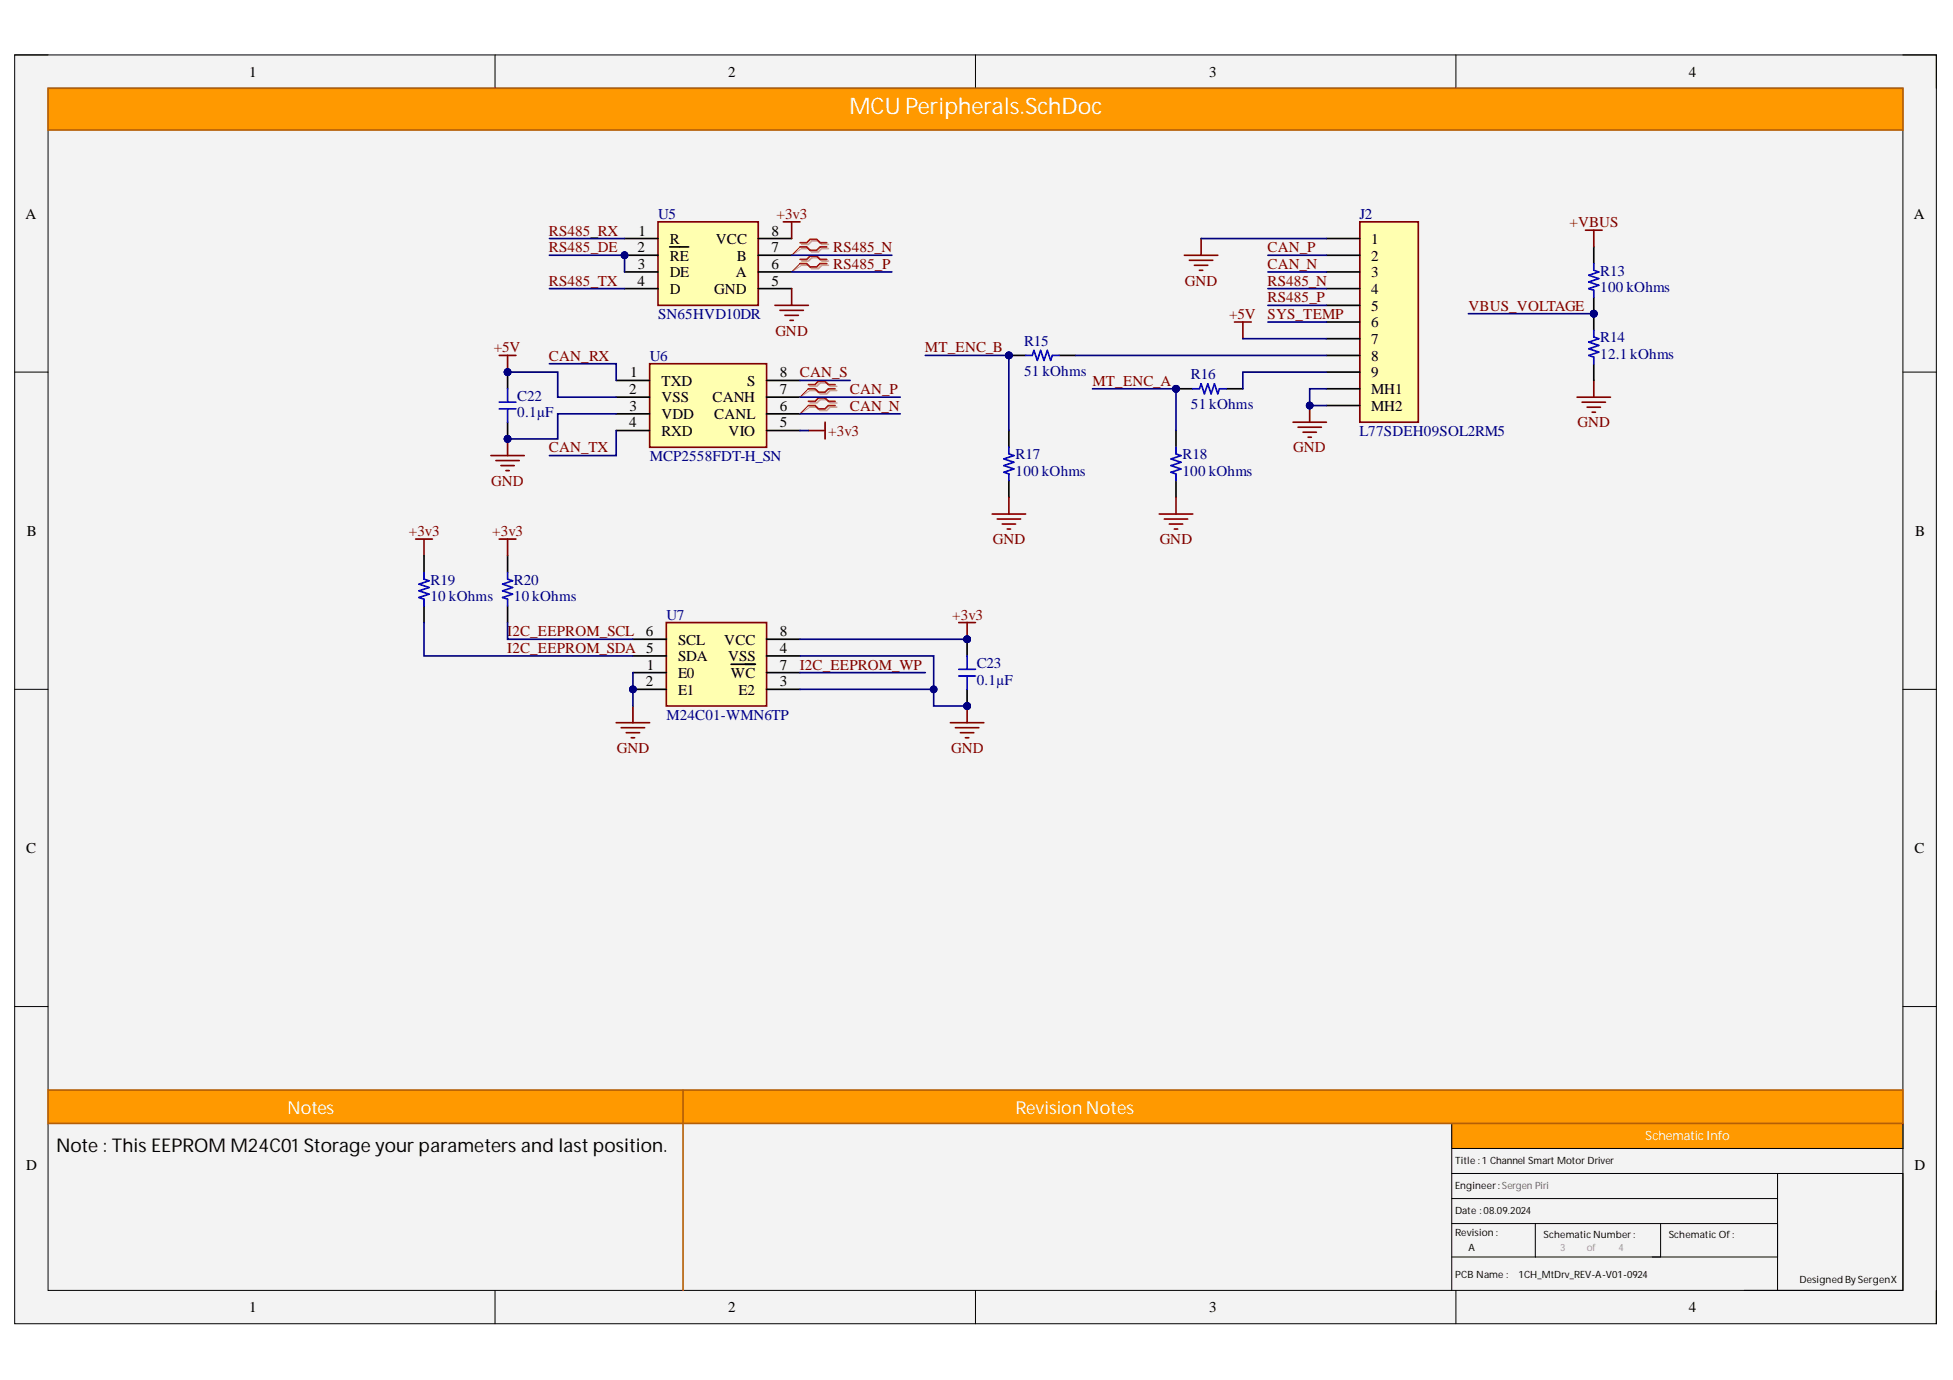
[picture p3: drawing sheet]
<svg xmlns="http://www.w3.org/2000/svg" width="297mm" height="210mm" viewBox="0 0 297 210" stroke-linecap="round" stroke-linejoin="round" font-family="sans-serif">
<defs><g id="words">
<text font-size="3.5" fill="#fff" x="129.2" y="17.4">MCU Peripherals.SchDoc</text>
<text font-size="2.9" x="8.5" y="175.2">Note : ThisEEPROM M24C01 Storage your parametersand lastposition.</text>
<g font-size="2.7" fill="#fff">
<text x="43.7" y="169.5">Notes</text>
<text x="154.5" y="169.5">Revision Notes</text>
</g>
<g font-size="2.3">
<text x="37.9" y="11.7">1</text>
<text x="110.7" y="11.7">2</text>
<text x="183.9" y="11.7">3</text>
<text x="256.8" y="11.7">4</text>
<text x="3.9" y="33.3">A</text>
<text x="97.1" y="35.8">1</text>
<text x="117.3" y="35.8">8</text>
<text x="291.1" y="33.3">A</text>
<text x="96.9" y="38.4">2</text>
<text x="97" y="40.9">3</text>
<text x="101.9" y="37.1">R</text>
<text x="101.9" y="39.6">RE</text>
<text x="108.9" y="37.1">VCC</text>
<text x="112.1" y="39.6">B</text>
<text x="117.3" y="38.4">7</text>
<text x="117.3" y="40.9">6</text>
<text x="208.5" y="37.1">1</text>
<text x="208.5" y="39.6">2</text>
<text x="96.9" y="43.4">4</text>
<text x="101.9" y="42.2">DE</text>
<text x="101.9" y="44.7">D</text>
<text x="108.6" y="44.7">GND</text>
<text x="111.9" y="42.2">A</text>
<text x="117.3" y="43.4">5</text>
<text x="208.5" y="42.2">3</text>
<text x="208.5" y="44.7">4</text>
<text x="208.5" y="47.2">5</text>
<text x="208.5" y="49.8">6</text>
<text x="208.5" y="52.3">7</text>
<text x="95.7" y="59.9">2</text>
<text x="95.8" y="57.4">1</text>
<text x="100.6" y="58.7">TXD</text>
<text x="113.6" y="58.7">S</text>
<text x="118.6" y="57.4">8</text>
<text x="118.6" y="59.9">7</text>
<text x="208.5" y="54.9">8</text>
<text x="208.5" y="57.4">9</text>
<text x="208.5" y="59.9">MH1</text>
<text x="95.7" y="65">4</text>
<text x="95.8" y="62.5">3</text>
<text x="100.6" y="61.2">VSS</text>
<text x="100.6" y="63.7">VDD</text>
<text x="108.4" y="61.2">CANH</text>
<text x="108.6" y="63.7">CANL</text>
<text x="118.6" y="62.5">6</text>
<text x="118.6" y="65">5</text>
<text x="208.5" y="62.5">MH2</text>
<text x="100.6" y="66.3">RXD</text>
<text x="110.8" y="66.3">VIO</text>
<text x="4.1" y="81.5">B</text>
<text x="291.3" y="81.5">B</text>
<text x="98.2" y="96.8">6</text>
<text x="98.4" y="101.9">1</text>
<text x="103.1" y="98.1">SCL</text>
<text x="103.1" y="100.6">SDA</text>
<text x="110.1" y="98.1">VCC</text>
<text x="110.7" y="100.6">VSS</text>
<text x="118.6" y="96.8">8</text>
<text x="118.6" y="101.9">7</text>
<text x="118.6" y="99.3">4</text>
<text x="98.2" y="104.4">2</text>
<text x="103.1" y="103.1">E0</text>
<text x="103.1" y="105.7">E1</text>
<text x="111.2" y="103.1">WC</text>
<text x="112.3" y="105.7">E2</text>
<text x="118.6" y="104.4">3</text>
<text x="4" y="129.7">C</text>
<text x="291.2" y="129.7">C</text>
<text x="4" y="178">D</text>
<text x="291.2" y="178">D</text>
<text x="37.9" y="199.6">1</text>
<text x="110.7" y="199.6">2</text>
<text x="183.9" y="199.6">3</text>
<text x="256.8" y="199.6">4</text>
</g>
<g font-size="2.3" fill="#800000">
<text x="83.5" y="35.8">RS485_RX</text>
<text x="118.1" y="33.3">+3v3</text>
<text x="238.7" y="34.6">+VBUS</text>
<text x="83.5" y="38.4">RS485_DE</text>
<text x="126.7" y="40.9">RS485_P</text>
<text x="126.7" y="38.4">RS485_N</text>
<text x="192.8" y="38.4">CAN_P</text>
<text x="192.8" y="40.9">CAN_N</text>
<text x="83.5" y="43.4">RS485_TX</text>
<text x="180.2" y="43.4">GND</text>
<text x="192.8" y="46">RS485_P</text>
<text x="192.8" y="43.4">RS485_N</text>
<text x="223.3" y="47.2">VBUS_VOLTAGE</text>
<text x="75.1" y="53.6">+5V</text>
<text x="117.9" y="51.1">GND</text>
<text x="140.7" y="53.6">MT_ENC_B</text>
<text x="187" y="48.5">+5V</text>
<text x="192.8" y="48.5">SYS_TEMP</text>
<text x="83.5" y="54.9">CAN_RX</text>
<text x="121.7" y="57.4">CAN_S</text>
<text x="129.3" y="59.9">CAN_P</text>
<text x="166.2" y="58.7">MT_ENC_A</text>
<text x="129.3" y="62.5">CAN_N</text>
<text x="239.9" y="65">GND</text>
<text x="83.5" y="68.8">CAN_TX</text>
<text x="126" y="66.3">+3v3</text>
<text x="196.7" y="68.8">GND</text>
<text x="74.7" y="73.9">GND</text>
<text x="62.2" y="81.5">+3v3</text>
<text x="74.9" y="81.5">+3v3</text>
<text x="151" y="82.8">GND</text>
<text x="176.4" y="82.8">GND</text>
<text x="144.8" y="94.2">+3v3</text>
<text x="77.2" y="99.3">I2C_EEPROM_SDA 5</text>
<text x="77.2" y="96.8">I2C_EEPROM_SCL</text>
<text x="121.7" y="101.9">I2C_EEPROM_WP</text>
<text x="93.8" y="114.5">GND</text>
<text x="144.7" y="114.5">GND</text>
</g>
<g font-size="2.3" fill="#000080">
<text x="100.1" y="33.3">U5</text>
<text x="206.8" y="33.3">J2</text>
<text x="243.4" y="41.9">R13</text>
<text x="243.4" y="44.5">100 kOhms</text>
<text x="100.1" y="48.5">SN65HVD10DR</text>
<text x="155.7" y="52.6">R15</text>
<text x="243.4" y="52.1">R14</text>
<text x="98.8" y="54.9">U6</text>
<text x="155.7" y="57.1">51 kOhms</text>
<text x="181.1" y="57.6">R16</text>
<text x="243.4" y="54.6">12.1 kOhms</text>
<text x="78.7" y="60.9">C22</text>
<text x="78.7" y="63.5">0.1µF</text>
<text x="181.1" y="62.2">51 kOhms</text>
<text x="98.8" y="70.1">MCP2558FDT-H_SN</text>
<text x="154.5" y="69.8">R17</text>
<text x="179.9" y="69.8">R18</text>
<text x="206.8" y="66.3">L77SDEH09SOL2RM5</text>
<text x="154.5" y="72.4">100 kOhms</text>
<text x="179.9" y="72.4">100 kOhms</text>
<text x="65.5" y="88.9">R19</text>
<text x="78.2" y="88.9">R20</text>
<text x="65.5" y="91.5">10 kOhms</text>
<text x="78.2" y="91.5">10 kOhms</text>
<text x="101.3" y="94.2">U7</text>
<text x="148.6" y="101.6">C23</text>
<text x="148.6" y="104.1">0.1µF</text>
<text x="101.3" y="109.5">M24C01-WMN6TP</text>
</g>
<text font-size="1.9" fill="#fff" x="250.2" y="173.5">SchematicInfo</text>
<g font-size="1.5">
<text x="221.3" y="177.1">Title :1 Channel Smart Motor Driver</text>
<text x="221.3" y="180.9">Engineer:Sergen Piri</text>
<text x="221.3" y="184.7">Date :08.09.2024</text>
<text x="221.3" y="188">Revision :</text>
<text x="223.3" y="190.4">A</text>
<text x="234.8" y="188.2">SchematicNumber:</text>
<text x="253.8" y="188.2">Schematic Of:</text>
<text x="221.3" y="194.4">PCB Name :</text>
<text x="231" y="194.4">1CH_MtDrv_REV-A-V01-0924</text>
<text x="273.7" y="195.2">Designed BySergenX</text>
</g>
<g font-size="1.5" fill="#999">
<text x="237.3" y="190.4">3</text>
<text x="241.4" y="190.4">of</text>
<text x="246.2" y="190.4">4</text>
</g>
</g></defs>
<path d="M2.2 8.4h292.3v192.9h-292.3z" fill-rule="evenodd" fill="#f3f3f3"/>
<path d="M2.2 8.4h292.3v192.9h-292.3z" fill="none" stroke="#000" stroke-width=".15"/>
<path d="M7.3 13.4h282.1v182.9h-282.1z" fill-rule="evenodd" fill="#f3f3f3"/>
<g fill="none" stroke="#000" stroke-width=".15">
<path d="M2.2 8.3h5.1M7.3 13.4h282.1v182.9h-282.1zM75.3 8.3v5.1M148.4 8.3v5.1M221.4 8.4v5M289.4 8.4h5.1v5M2.2 56.6h5.1M289.4 56.6h5.1M2.2 104.9h5.1M289.4 104.9h5.1M2.2 153.1h5.1M289.4 153.1h5.1"/>
<path d="M220.8 178.5h68.6v17.8h-24.1M220.8 174.7h68.6M270.4 178.5v17.8M289.4 170.9h-68.6v25.4M75.3 196.3v5M148.4 196.3v5M220.8 186.1h49.6M220.8 182.3h49.6M220.8 191.2h49.6M221.4 196.3v5M233.5 186.1v5.1M252.6 186.1v5.1"/>
<path d="M294.5 196.3v5"/>
</g>
<path d="M220.8 170.9h68.6v3.8h-68.6z" fill-rule="evenodd" fill="#f90"/>
<path d="M220.8 170.9h68.6v3.8h-68.6z" fill="none" stroke="#000" stroke-width=".15"/>
<path d="M7.3 13.4h282.1v6.4h-282.1z" fill-rule="evenodd" fill="#f90"/>
<path d="M7.3 13.4h282.1v6.4h-282.1z" fill="none" stroke="#b45f06" stroke-width=".25"/>
<path d="M7.3 165.8h282.1v5.1h-282.1z" fill-rule="evenodd" fill="#f90"/>
<path d="M7.3 165.8h282.1v5.1h-282.1zM103.9 165.8v30.5" fill="none" stroke="#b45f06" stroke-width=".25"/>
<path d="M98.8 55.3h17.8v12.7h-17.8z" fill-rule="evenodd" fill="#ffffb0"/>
<path d="M75.9 54.1h2.6M77.2 54.1v2.5M98.8 55.3h17.8v12.7h-17.8z" fill="none" stroke="#800000" stroke-width=".25"/>
<path d="M93.7 57.9h5.1M116.6 57.9h5.1M93.7 60.4h5.1M93.7 62.9h5.1M93.7 65.5h5.1M116.6 60.4h5.1M116.6 62.9h5.1M116.6 65.5h5.1" fill="none" stroke="#000" stroke-width=".25"/>
<circle cx="77.2" cy="56.6" r=".51" fill="#000080"/>
<circle cx="77.2" cy="56.6" r=".51" fill="none" stroke="#000080" stroke-width=".15"/>
<circle cx="77.2" cy="56.6" r=".51" fill="#000080"/>
<circle cx="77.2" cy="56.6" r=".51" fill="none" stroke="#000080" stroke-width=".15"/>
<circle cx="77.2" cy="66.8" r=".51" fill="#000080"/>
<circle cx="77.2" cy="66.8" r=".51" fill="none" stroke="#000080" stroke-width=".15"/>
<path d="M77.2 56.6v2.5" fill="none" stroke="#000" stroke-width=".25"/>
<circle cx="77.2" cy="56.6" r=".51" fill="#000080"/>
<circle cx="77.2" cy="56.6" r=".51" fill="none" stroke="#000080" stroke-width=".15"/>
<path d="M77.2 64.2v2.6" fill="none" stroke="#000" stroke-width=".25"/>
<circle cx="77.2" cy="66.8" r=".51" fill="#000080"/>
<circle cx="77.2" cy="66.8" r=".51" fill="none" stroke="#000080" stroke-width=".15"/>
<path d="M77.2 59.1v2.1M75.9 62.2h2.6M75.9 61.2h2.6M77.2 62.2v2M178.9 68v1l.7 .3-1.5 .5 1.5 .5-1.5 .5 1.5 .5-1.5 .5 .8 .3v1" fill="none" stroke="#00f" stroke-width=".25"/>
<path d="M178.9 65.5v2.5M178.9 73.1v2.6" fill="none" stroke="#000" stroke-width=".25"/>
<circle cx="178.9" cy="59.1" r=".51" fill="#000080"/>
<circle cx="178.9" cy="59.1" r=".51" fill="none" stroke="#000080" stroke-width=".15"/>
<path d="M178.9 59.1h2.5" fill="none" stroke="#000" stroke-width=".25"/>
<circle cx="178.9" cy="59.1" r=".51" fill="#000080"/>
<circle cx="178.9" cy="59.1" r=".51" fill="none" stroke="#000080" stroke-width=".15"/>
<path d="M186.5 59.1h2.5" fill="none" stroke="#000" stroke-width=".25"/>
<path d="M181.4 59.1h1l.3-.7 .5 1.5 .5-1.5 .5 1.5 .5-1.5 .5 1.5 .3-.8h1" fill="none" stroke="#00f" stroke-width=".25"/>
<circle cx="153.4" cy="54.1" r=".51" fill="#000080"/>
<circle cx="153.4" cy="54.1" r=".51" fill="none" stroke="#000080" stroke-width=".15"/>
<path d="M153.4 54.1h2.6" fill="none" stroke="#000" stroke-width=".25"/>
<circle cx="153.4" cy="54.1" r=".51" fill="#000080"/>
<circle cx="153.4" cy="54.1" r=".51" fill="none" stroke="#000080" stroke-width=".15"/>
<path d="M161.1 54.1h2.5M153.4 65.5v2.5M153.4 73.1v2.5" fill="none" stroke="#000" stroke-width=".25"/>
<path d="M156 54.1h1l.3-.8 .5 1.5 .5-1.5 .5 1.5 .5-1.5 .5 1.5 .3-.7h1M153.4 68v1l.8 .3-1.5 .5 1.5 .5-1.5 .5 1.5 .5-1.5 .5 .7 .3v1" fill="none" stroke="#00f" stroke-width=".25"/>
<path d="M206.8 33.7h8.9v30.5h-8.9z" fill-rule="evenodd" fill="#ffffb0"/>
<path d="M206.8 33.7h8.9v30.5h-8.9z" fill="none" stroke="#800000" stroke-width=".25"/>
<path d="M201.7 36.3h5.1M201.7 38.8h5.1M201.7 41.4h5.1M201.7 43.9h5.1M201.7 46.4h5.1M201.7 49h5.1M201.7 51.5h5.1M201.7 54.1h5.1M201.7 56.6h5.1M201.7 59.1h5.1M201.7 61.7h5.1" fill="none" stroke="#000" stroke-width=".25"/>
<circle cx="95" cy="38.8" r=".51" fill="#000080"/>
<circle cx="95" cy="38.8" r=".51" fill="none" stroke="#000080" stroke-width=".15"/>
<path d="M100.1 33.7h15.2v12.7h-15.2z" fill-rule="evenodd" fill="#ffffb0"/>
<path d="M100.1 33.7h15.2v12.7h-15.2z" fill="none" stroke="#800000" stroke-width=".25"/>
<path d="M95 36.3h5.1M95 38.8h5.1M101.9 37.6h2.8" fill="none" stroke="#000" stroke-width=".25"/>
<circle cx="95" cy="38.8" r=".51" fill="#000080"/>
<circle cx="95" cy="38.8" r=".51" fill="none" stroke="#000080" stroke-width=".15"/>
<path d="M115.3 36.3h5.1M115.3 38.8h5.1M95 41.4h5.1M95 43.9h5.1M115.3 41.4h5.1M115.3 43.9h5.1" fill="none" stroke="#000" stroke-width=".25"/>
<path d="M121.9 37.2h1l.6-.5h1l.5 .5h1M121.9 37.8h1l.6 .5h1l.5-.5h1M123.2 58.8h1l.5-.6h1l.6 .6h1M123.2 59.4h1l.5 .5h1l.6-.5h1M123.2 61.3h1l.5-.5h1l.6 .5h1M123.2 61.9h1l.5 .5h1l.6-.5h1" fill="none" stroke="#c99b9b" stroke-width=".25"/>
<path d="M121.9 37.8l-1.5 1M123.2 59.4l-1.5 1M123.2 61.9l-1.5 1" fill="none" stroke="#c99b9b" stroke-width=".15"/>
<path d="M121.7 36.9h1l.5-.5h1l.5 .5h1M121.7 37.6h1l.5 .5h1l.5-.5h1M122.9 58.5h1.1l.5-.5h1l.5 .5h1M122.9 59.1h1.1l.5 .5h1l.5-.5h1M122.9 61h1.1l.5-.5h1l.5 .5h1M122.9 61.7h1.1l.5 .5h1l.5-.5h1" fill="none" stroke="#f00" stroke-width=".25"/>
<path d="M121.7 37.6l-1.3 1.2M122.9 59.1l-1.2 1.3M122.9 61.7l-1.2 1.2" fill="none" stroke="#f00" stroke-width=".15"/>
<path d="M119.1 33.7h2.6M120.4 33.7v2.6M122.9 65.5h2.6M125.5 64.2v2.6M196.7 64.2h5M197.4 65h3.6M198.2 65.7h2M198.9 66.5h.6M199.2 61.7v2.5" fill="none" stroke="#800000" stroke-width=".25"/>
<circle cx="199.2" cy="61.7" r=".51" fill="#000080"/>
<circle cx="199.2" cy="61.7" r=".51" fill="none" stroke="#000080" stroke-width=".15"/>
<g fill="none" stroke="#800000" stroke-width=".25">
<path d="M117.9 46.4h5M118.6 47.2h3.6M119.4 48h2M120.2 48.7h.5M120.4 43.9v2.5M74.7 69.3h5M75.4 70.1h3.6M76.2 70.8h2M76.9 71.6h.6M77.2 66.8v2.5M150.9 78.2h5.1M151.7 78.9h3.5"/>
<path d="M152.4 79.7h2.1M153.4 75.6v2.6M176.3 78.2h5.1M177.1 78.9h3.5M177.8 79.7h2.1M178.9 75.7v2.5M153.2 80.5h.5M178.6 80.5h.5"/>
</g>
<circle cx="77.2" cy="66.8" r=".51" fill="#000080"/>
<circle cx="77.2" cy="66.8" r=".51" fill="none" stroke="#000080" stroke-width=".15"/>
<circle cx="96.3" cy="104.9" r=".51" fill="#000080"/>
<circle cx="96.3" cy="104.9" r=".51" fill="none" stroke="#000080" stroke-width=".15"/>
<path d="M101.3 94.7h15.3v12.7h-15.3z" fill-rule="evenodd" fill="#ffffb0"/>
<path d="M101.3 94.7h15.3v12.7h-15.3z" fill="none" stroke="#800000" stroke-width=".25"/>
<path d="M96.3 97.2h5M116.6 97.2h5.1M96.3 102.3h5M96.3 104.9h5M111.2 101h3.7M116.6 102.3h5.1" fill="none" stroke="#000" stroke-width=".25"/>
<circle cx="96.3" cy="104.9" r=".51" fill="#000080"/>
<circle cx="96.3" cy="104.9" r=".51" fill="none" stroke="#000080" stroke-width=".15"/>
<path d="M96.3 99.8h5M116.6 99.8h5.1M116.6 104.9h5.1" fill="none" stroke="#000" stroke-width=".25"/>
<path d="M93.7 109.9h5.1M94.5 110.7h3.5M95.2 111.4h2.1M96 112.2h.5M96.3 107.4v2.5" fill="none" stroke="#800000" stroke-width=".25"/>
<circle cx="147.1" cy="97.2" r=".51" fill="#000080"/>
<circle cx="147.1" cy="97.2" r=".51" fill="none" stroke="#000080" stroke-width=".15"/>
<circle cx="147.1" cy="107.4" r=".51" fill="#000080"/>
<circle cx="147.1" cy="107.4" r=".51" fill="none" stroke="#000080" stroke-width=".15"/>
<path d="M147.1 97.2v2.6" fill="none" stroke="#000" stroke-width=".25"/>
<circle cx="147.1" cy="97.2" r=".51" fill="#000080"/>
<circle cx="147.1" cy="97.2" r=".51" fill="none" stroke="#000080" stroke-width=".15"/>
<path d="M147.1 104.9v2.5" fill="none" stroke="#000" stroke-width=".25"/>
<circle cx="147.1" cy="107.4" r=".51" fill="#000080"/>
<circle cx="147.1" cy="107.4" r=".51" fill="none" stroke="#000080" stroke-width=".15"/>
<path d="M147.1 99.8v2M145.8 102.8h2.6M145.8 101.8h2.6M147.1 102.8v2.1" fill="none" stroke="#00f" stroke-width=".25"/>
<path d="M144.6 109.9h5M145.3 110.7h3.6M146.1 111.4h2M146.8 112.2h.5M147.1 107.4v2.5" fill="none" stroke="#800000" stroke-width=".25"/>
<circle cx="147.1" cy="107.4" r=".51" fill="#000080"/>
<circle cx="147.1" cy="107.4" r=".51" fill="none" stroke="#000080" stroke-width=".15"/>
<path d="M145.8 94.7h2.6M147.1 94.7v2.5" fill="none" stroke="#800000" stroke-width=".25"/>
<circle cx="147.1" cy="97.2" r=".51" fill="#000080"/>
<circle cx="147.1" cy="97.2" r=".51" fill="none" stroke="#000080" stroke-width=".15"/>
<path d="M64.5 84.5v2.6M64.5 92.1v2.6M77.2 84.5v2.6M77.2 92.1v2.6" fill="none" stroke="#000" stroke-width=".25"/>
<path d="M64.5 87.1v1l.8 .2-1.6 .5 1.6 .6-1.6 .5 1.6 .5-1.6 .5 .8 .2v1M77.2 87.1v1l.8 .2-1.6 .5 1.6 .6-1.6 .5 1.6 .5-1.6 .5 .8 .2v1" fill="none" stroke="#00f" stroke-width=".25"/>
<path d="M242.4 57.9v2.5M239.9 60.4h5M240.6 61.2h3.6M241.4 61.9h2M242.2 62.7h.5M63.2 82h2.6M64.5 82v2.5M75.9 82h2.6M77.2 82v2.5" fill="none" stroke="#800000" stroke-width=".25"/>
<circle cx="242.4" cy="47.7" r=".51" fill="#000080"/>
<circle cx="242.4" cy="47.7" r=".51" fill="none" stroke="#000080" stroke-width=".15"/>
<path d="M242.4 47.7v2.5" fill="none" stroke="#000" stroke-width=".25"/>
<circle cx="242.4" cy="47.7" r=".51" fill="#000080"/>
<circle cx="242.4" cy="47.7" r=".51" fill="none" stroke="#000080" stroke-width=".15"/>
<path d="M242.4 55.3v2.6" fill="none" stroke="#000" stroke-width=".25"/>
<path d="M242.4 50.2v1.1l.8 .2-1.6 .5 1.6 .5-1.6 .5 1.6 .6-1.6 .5 .8 .2v1" fill="none" stroke="#00f" stroke-width=".25"/>
<circle cx="242.4" cy="47.7" r=".51" fill="#000080"/>
<circle cx="242.4" cy="47.7" r=".51" fill="none" stroke="#000080" stroke-width=".15"/>
<path d="M242.4 37.6v2.5M242.4 45.2v2.5" fill="none" stroke="#000" stroke-width=".25"/>
<circle cx="242.4" cy="47.7" r=".51" fill="#000080"/>
<circle cx="242.4" cy="47.7" r=".51" fill="none" stroke="#000080" stroke-width=".15"/>
<path d="M242.4 40.1v1l.8 .3-1.6 .5 1.6 .5-1.6 .5 1.6 .5-1.6 .5 .8 .3v1" fill="none" stroke="#00f" stroke-width=".25"/>
<path d="M180.1 38.8h5.1M180.9 39.6h3.6M182.7 36.3v2.5M241.1 35h2.6M242.4 35v2.6M181.7 40.3h2M182.4 41.1h.5M187.8 49h2.5M189 49v2.5" fill="none" stroke="#800000" stroke-width=".25"/>
<path d="M121.9 39.7h1l.6-.5h1l.5 .5h1M121.9 40.3h1l.6 .6h1l.5-.6h1" fill="none" stroke="#c99b9b" stroke-width=".25"/>
<path d="M121.9 40.3l-1.5 1.1" fill="none" stroke="#c99b9b" stroke-width=".15"/>
<path d="M121.7 39.5h1l.5-.6h1l.5 .6h1M121.7 40.1h1l.5 .5h1l.5-.5h1" fill="none" stroke="#f00" stroke-width=".25"/>
<path d="M121.7 40.1l-1.3 1.3" fill="none" stroke="#f00" stroke-width=".15"/>
<path d="M77.2 56.6h7.6v3.8h8.9" fill="none" stroke="#000080" stroke-width=".25"/>
<circle cx="77.2" cy="56.6" r=".51" fill="#000080"/>
<circle cx="77.2" cy="56.6" r=".51" fill="none" stroke="#000080" stroke-width=".15"/>
<path d="M93.7 62.9h-8.9v3.9h-7.6" fill="none" stroke="#000080" stroke-width=".25"/>
<circle cx="77.2" cy="66.8" r=".51" fill="#000080"/>
<circle cx="77.2" cy="66.8" r=".51" fill="none" stroke="#000080" stroke-width=".15"/>
<path d="M83.6 55.3h10.1v2.6M121.7 57.9h7.6M178.9 59.1v6.4M93.7 65.5v3.8h-10.1M121.7 65.5h1.2" fill="none" stroke="#000080" stroke-width=".25"/>
<circle cx="178.9" cy="59.1" r=".51" fill="#000080"/>
<circle cx="178.9" cy="59.1" r=".51" fill="none" stroke="#000080" stroke-width=".15"/>
<path d="M140.7 54.1h12.7" fill="none" stroke="#000080" stroke-width=".25"/>
<circle cx="153.4" cy="54.1" r=".51" fill="#000080"/>
<circle cx="153.4" cy="54.1" r=".51" fill="none" stroke="#000080" stroke-width=".15"/>
<path d="M166.2 59.1h12.7" fill="none" stroke="#000080" stroke-width=".25"/>
<circle cx="178.9" cy="59.1" r=".51" fill="#000080"/>
<circle cx="178.9" cy="59.1" r=".51" fill="none" stroke="#000080" stroke-width=".15"/>
<path d="M153.4 54.1v11.4" fill="none" stroke="#000080" stroke-width=".25"/>
<circle cx="153.4" cy="54.1" r=".51" fill="#000080"/>
<circle cx="153.4" cy="54.1" r=".51" fill="none" stroke="#000080" stroke-width=".15"/>
<path d="M83.6 38.8h11.4v2.6M83.6 36.3h11.4M83.6 43.9h11.4" fill="none" stroke="#000080" stroke-width=".25"/>
<circle cx="95" cy="38.8" r=".51" fill="#000080"/>
<circle cx="95" cy="38.8" r=".51" fill="none" stroke="#000080" stroke-width=".15"/>
<path d="M96.3 102.3v5.1" fill="none" stroke="#000080" stroke-width=".25"/>
<circle cx="96.3" cy="104.9" r=".51" fill="#000080"/>
<circle cx="96.3" cy="104.9" r=".51" fill="none" stroke="#000080" stroke-width=".15"/>
<path d="M121.7 99.8h20.3v7.6h5.1" fill="none" stroke="#000080" stroke-width=".25"/>
<circle cx="147.1" cy="107.4" r=".51" fill="#000080"/>
<circle cx="147.1" cy="107.4" r=".51" fill="none" stroke="#000080" stroke-width=".15"/>
<circle cx="142" cy="104.9" r=".51" fill="#000080"/>
<circle cx="142" cy="104.9" r=".51" fill="none" stroke="#000080" stroke-width=".15"/>
<path d="M121.7 97.2h25.4" fill="none" stroke="#000080" stroke-width=".25"/>
<circle cx="147.1" cy="97.2" r=".51" fill="#000080"/>
<circle cx="147.1" cy="97.2" r=".51" fill="none" stroke="#000080" stroke-width=".15"/>
<path d="M64.5 94.7v5.1h31.8M77.2 94.7v2.5h19.1M121.7 102.3h19M121.7 104.9h20.3" fill="none" stroke="#000080" stroke-width=".25"/>
<circle cx="142" cy="104.9" r=".51" fill="#000080"/>
<circle cx="142" cy="104.9" r=".51" fill="none" stroke="#000080" stroke-width=".15"/>
<path d="M189 51.5h12.7M201.7 56.6h-12.7v2.5M199.2 61.7h2.5" fill="none" stroke="#000080" stroke-width=".25"/>
<circle cx="199.2" cy="61.7" r=".51" fill="#000080"/>
<circle cx="199.2" cy="61.7" r=".51" fill="none" stroke="#000080" stroke-width=".15"/>
<path d="M201.7 59.1h-2.5v2.6" fill="none" stroke="#000080" stroke-width=".25"/>
<circle cx="199.2" cy="61.7" r=".51" fill="#000080"/>
<circle cx="199.2" cy="61.7" r=".51" fill="none" stroke="#000080" stroke-width=".15"/>
<path d="M163.6 54.1h38.1M223.3 47.7h19.1" fill="none" stroke="#000080" stroke-width=".25"/>
<circle cx="242.4" cy="47.7" r=".51" fill="#000080"/>
<circle cx="242.4" cy="47.7" r=".51" fill="none" stroke="#000080" stroke-width=".15"/>
<path d="M120.4 38.8h15.3M182.7 36.3h19M192.8 38.8h8.9M120.4 41.4h15.3M192.8 41.4h8.9M192.8 43.9h8.9M192.8 46.4h8.9M192.8 49h8.9M121.7 62.9h15.2M121.7 60.4h15.2" fill="none" stroke="#000080" stroke-width=".25"/>
<use href="#words"/>
</svg>
